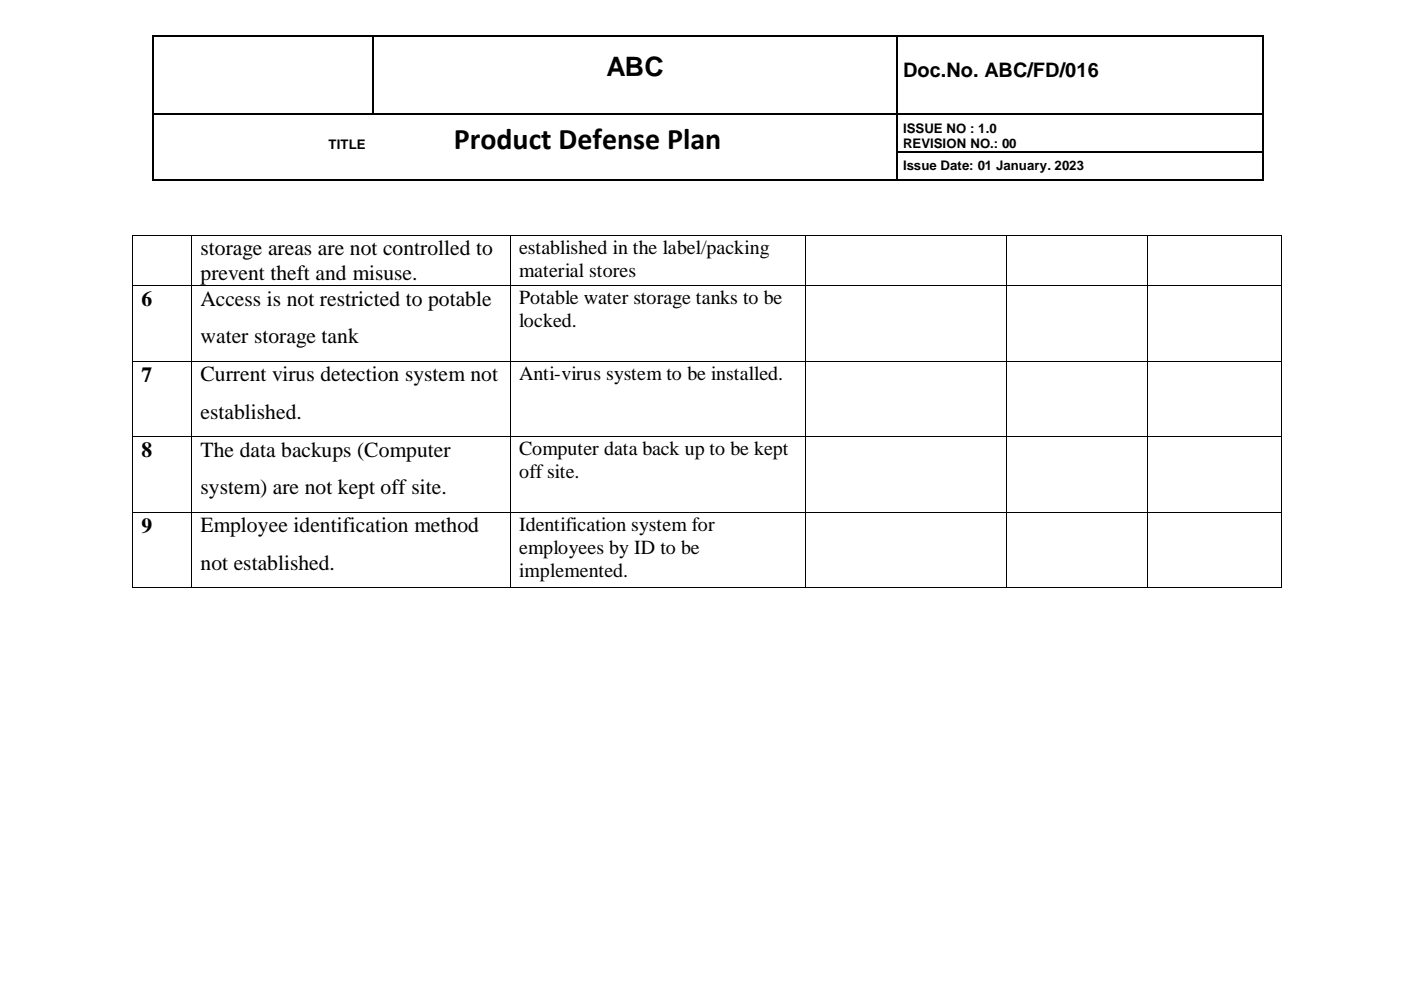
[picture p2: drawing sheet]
<svg xmlns="http://www.w3.org/2000/svg" width="297mm" height="210mm" viewBox="0 0 297 210" stroke-linecap="round" stroke-linejoin="round" font-family="sans-serif">
<defs><g id="words">
<text font-size="6.3" x="96.2" y="31.6">Product Defense Plan</text>
<text font-size="5.7" x="128.6" y="16.1">ABC</text>
<g font-size="4.6">
<text x="42.5" y="54.1">storage areas are not controlled to</text>
<text x="42.5" y="59.4">prevent theft and misuse.</text>
<text x="30" y="64.9">6</text>
<text x="42.5" y="64.8">Access is not restricted to potable</text>
<text x="42.5" y="72.8">water storage tank</text>
<text x="30" y="80.9">7</text>
<text x="42.5" y="80.8">Current virus detection system not</text>
<text x="42.5" y="88.8">established.</text>
<text x="30" y="96.9">8</text>
<text x="42.5" y="96.8">The data backups (Computer</text>
<text x="42.5" y="104.8">system) are not kept off site.</text>
<text x="30" y="112.9">9</text>
<text x="42.5" y="112.8">Employee identification method</text>
<text x="42.5" y="120.8">not established.</text>
</g>
<g font-size="4.2">
<text x="191.4" y="16.3">Doc.No. ABC/FD/016</text>
<text x="110" y="53.8">established in the label/packing</text>
<text x="110" y="58.6">material stores</text>
<text x="110" y="64.5">Potable water storage tanks to be</text>
<text x="110" y="69.4">locked.</text>
<text x="110" y="80.5">Anti-virus system to be installed.</text>
<text x="110" y="96.5">Computer data back up to be kept</text>
<text x="110" y="101.4">off site.</text>
<text x="110" y="112.5">Identification system for</text>
<text x="110" y="117.4">employees by ID to be</text>
<text x="110" y="122.2">implemented.</text>
</g>
<g font-size="2.8">
<text x="191.4" y="28.1">ISSUE NO : 1.0</text>
<text x="69.6" y="31.6">TITLE</text>
<text x="191.4" y="31.4">REVISION NO.: 00</text>
<text x="191.4" y="36.1">Issue Date: 01 January. 2023</text>
</g>
</g></defs>
<g fill="#000">
<path d="M32.4 7.5h.2v.2h-.2z" fill-rule="evenodd"/>
<path d="M32.4 7.5h.2v.2h-.2z" fill-rule="evenodd"/>
<path d="M78.9 7.5h.3v.2h-.3z" fill-rule="evenodd"/>
<path d="M190 7.5h.2v.2h-.2z" fill-rule="evenodd"/>
<path d="M267.5 7.5h.2v.2h-.2z" fill-rule="evenodd"/>
<path d="M267.5 7.5h.2v.2h-.2z" fill-rule="evenodd"/>
<path d="M32.4 24.1h.2v.2h-.2z" fill-rule="evenodd"/>
<path d="M32.4 32h.2v.3h-.2z" fill-rule="evenodd"/>
<path d="M32.4 38.1h.2v.3h-.2z" fill-rule="evenodd"/>
<path d="M32.4 38.1h.2v.3h-.2z" fill-rule="evenodd"/>
<path d="M78.9 24.1h.3v.2h-.3z" fill-rule="evenodd"/>
<path d="M190 24.1h.2v.2h-.2z" fill-rule="evenodd"/>
<path d="M190 32h.2v.3h-.2z" fill-rule="evenodd"/>
<path d="M190 38.1h.2v.3h-.2z" fill-rule="evenodd"/>
<path d="M267.5 24.1h.2v.2h-.2z" fill-rule="evenodd"/>
<path d="M267.5 32h.2v.3h-.2z" fill-rule="evenodd"/>
<path d="M267.5 38.1h.2v.3h-.2z" fill-rule="evenodd"/>
<path d="M267.5 38.1h.2v.3h-.2z" fill-rule="evenodd"/>
<path d="M27.9 49.8h.2v.2h-.2z" fill-rule="evenodd"/>
<path d="M27.9 49.8h.2v.2h-.2z" fill-rule="evenodd"/>
<path d="M40.5 49.8h.1v.2h-.1z" fill-rule="evenodd"/>
<path d="M108.1 49.8h.1v.2h-.1z" fill-rule="evenodd"/>
<path d="M170.6 49.8h.1v.2h-.1z" fill-rule="evenodd"/>
<path d="M213.2 49.8h.1v.2h-.1z" fill-rule="evenodd"/>
<path d="M243.1 49.8h.1v.2h-.1z" fill-rule="evenodd"/>
<path d="M271.4 49.8h.2v.2h-.2z" fill-rule="evenodd"/>
<path d="M271.4 49.8h.2v.2h-.2z" fill-rule="evenodd"/>
<path d="M27.9 60.5h.2v.1h-.2z" fill-rule="evenodd"/>
<path d="M27.9 76.5h.2v.2h-.2z" fill-rule="evenodd"/>
<path d="M40.5 60.5h.1v.1h-.1z" fill-rule="evenodd"/>
<path d="M40.5 76.5h.1v.2h-.1z" fill-rule="evenodd"/>
<path d="M108.1 60.5h.1v.1h-.1z" fill-rule="evenodd"/>
<path d="M108.1 76.5h.1v.2h-.1z" fill-rule="evenodd"/>
<path d="M170.6 60.5h.1v.1h-.1z" fill-rule="evenodd"/>
<path d="M170.6 76.5h.1v.2h-.1z" fill-rule="evenodd"/>
<path d="M213.2 60.5h.1v.1h-.1z" fill-rule="evenodd"/>
<path d="M213.2 76.5h.1v.2h-.1z" fill-rule="evenodd"/>
<path d="M243.1 60.5h.1v.1h-.1z" fill-rule="evenodd"/>
<path d="M243.1 76.5h.1v.2h-.1z" fill-rule="evenodd"/>
<path d="M271.4 60.5h.2v.1h-.2z" fill-rule="evenodd"/>
<path d="M271.4 76.5h.2v.2h-.2z" fill-rule="evenodd"/>
<path d="M27.9 92.5h.2v.2h-.2z" fill-rule="evenodd"/>
<path d="M40.5 92.5h.1v.2h-.1z" fill-rule="evenodd"/>
<path d="M108.1 92.5h.1v.2h-.1z" fill-rule="evenodd"/>
<path d="M170.6 92.5h.1v.2h-.1z" fill-rule="evenodd"/>
<path d="M213.2 92.5h.1v.2h-.1z" fill-rule="evenodd"/>
<path d="M243.1 92.5h.1v.2h-.1z" fill-rule="evenodd"/>
<path d="M271.4 92.5h.2v.2h-.2z" fill-rule="evenodd"/>
<path d="M27.9 108.5h.2v.2h-.2z" fill-rule="evenodd"/>
<path d="M40.5 108.5h.1v.2h-.1z" fill-rule="evenodd"/>
<path d="M108.1 108.5h.1v.2h-.1z" fill-rule="evenodd"/>
<path d="M170.6 108.5h.1v.2h-.1z" fill-rule="evenodd"/>
<path d="M213.2 108.5h.1v.2h-.1z" fill-rule="evenodd"/>
<path d="M243.1 108.5h.1v.2h-.1z" fill-rule="evenodd"/>
<path d="M271.4 108.5h.2v.2h-.2z" fill-rule="evenodd"/>
<path d="M27.9 124.5h.2v.2h-.2z" fill-rule="evenodd"/>
<path d="M27.9 124.5h.2v.2h-.2z" fill-rule="evenodd"/>
<path d="M40.5 124.5h.1v.2h-.1z" fill-rule="evenodd"/>
<path d="M108.1 124.5h.1v.2h-.1z" fill-rule="evenodd"/>
<path d="M170.6 124.5h.1v.2h-.1z" fill-rule="evenodd"/>
<path d="M213.2 124.5h.1v.2h-.1z" fill-rule="evenodd"/>
<path d="M243.1 124.5h.1v.2h-.1z" fill-rule="evenodd"/>
<path d="M271.4 124.5h.2v.2h-.2z" fill-rule="evenodd"/>
<path d="M271.4 124.5h.2v.2h-.2z" fill-rule="evenodd"/>
</g>
<g fill="none" stroke="#000" stroke-width=".25">
<path d="M32.5 7.7v16.4M32.6 7.6h46.3M79.1 7.7v16.4M79.2 7.6h110.8M190.1 7.7v16.4M190.2 7.6h77.3M267.6 7.7v16.4M32.5 24.3v7.7M32.5 32.3v5.8M32.6 24.2h46.3M32.6 38.2h157.4M79.2 24.2h110.8"/>
<path d="M190.1 24.3v7.7M190.1 32.3v5.8M190.2 24.2h77.3M190.2 32.1h77.3M190.2 38.2h77.3M267.6 24.3v7.7M267.6 32.3v5.8"/>
</g>
<g fill="none" stroke="#000" stroke-width=".21">
<path d="M28 50v10.5M28.1 49.9h12.4M40.6 50v10.5M40.6 49.9h67.5M108.1 50v10.5M108.2 49.9h62.4M170.6 50v10.5M170.7 49.9h42.5M213.3 50v10.5M213.3 49.9h29.8M243.1 50v10.5M243.2 49.9h28.2"/>
<path d="M271.5 50v10.5M28 60.6v15.9M28 76.7v15.8M28.1 60.6h12.4M28.1 76.6h12.4M40.6 60.6v15.9M40.6 76.7v15.8M40.6 60.6h67.5M40.6 76.6h67.5M108.1 60.6v15.9M108.1 76.7v15.8M108.2 60.6h62.4"/>
<path d="M108.2 76.6h62.4M170.6 60.6v15.9M170.6 76.7v15.8M170.7 60.6h42.5M170.7 76.6h42.5M213.3 60.6v15.9M213.3 76.7v15.8M213.3 60.6h29.8M213.3 76.6h29.8M243.1 60.6v15.9M243.1 76.7v15.8M243.2 60.6h28.2"/>
<path d="M243.2 76.6h28.2M271.5 60.6v15.9M271.5 76.7v15.8M28 92.7v15.8M28.1 92.6h12.4M40.6 92.7v15.8M40.6 92.6h67.5M108.1 92.7v15.8M108.2 92.6h62.4M170.6 92.7v15.8M170.7 92.6h42.5M213.3 92.7v15.8"/>
<path d="M213.3 92.6h29.8M243.1 92.7v15.8M243.2 92.6h28.2M271.5 92.7v15.8M28 108.7v15.8M28.1 108.6h12.4M40.6 108.7v15.8M40.6 108.6h67.5M108.1 108.7v15.8M108.2 108.6h62.4M170.6 108.7v15.8M170.7 108.6h42.5"/>
<path d="M213.3 108.7v15.8M213.3 108.6h29.8M243.1 108.7v15.8M243.2 108.6h28.2M271.5 108.7v15.8M28.1 124.6h12.4M40.6 124.6h67.5M108.2 124.6h62.4M170.7 124.6h42.5M213.3 124.6h29.8M243.2 124.6h28.2"/>
</g>
<use href="#words"/>
</svg>
